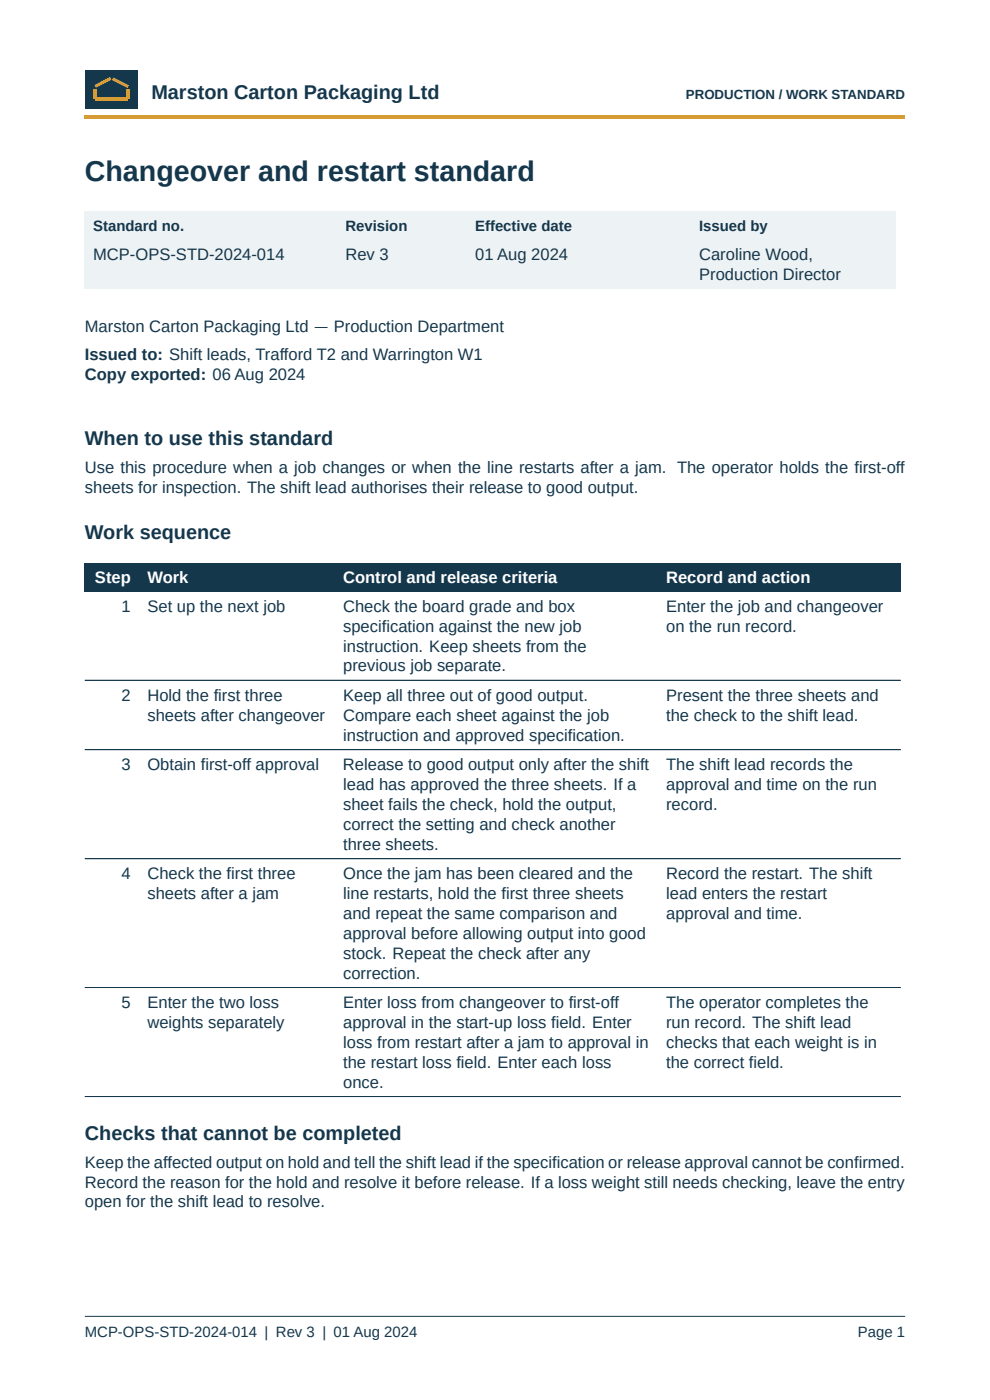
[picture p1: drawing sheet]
<svg xmlns="http://www.w3.org/2000/svg" width="210mm" height="297mm" viewBox="0 0 210 297" stroke-linecap="round" stroke-linejoin="round" font-family="sans-serif">
<defs><g id="words">
<text font-size="6.1" fill="#15374c" x="18" y="38.4">Changeover and restart standard</text>
<g font-size="4.2" fill="#15374c">
<text x="32.1" y="21">Marston Carton Packaging Ltd</text>
<text x="18" y="94.4">When to use this standard</text>
<text x="18" y="114.3">Work sequence</text>
<text x="18" y="241.8">Checks that cannot be completed</text>
</g>
<g font-size="3.5" fill="#15374c">
<text x="19.8" y="55.2">MCP-OPS-STD-2024-014</text>
<text x="73.3" y="55.2">Rev 3</text>
<text x="100.8" y="55.2">01 Aug 2024</text>
<text x="148.3" y="55.2">Caroline Wood,</text>
<text x="148.3" y="59.4">Production Director</text>
<text x="18" y="70.3">Marston Carton Packaging Ltd — Production Department</text>
<text x="18" y="76.3">Issued to: Shift leads, Trafford T2 and Warrington W1</text>
<text x="18" y="80.5">Copy exported: 06 Aug 2024</text>
<text x="18" y="100.4">Use this procedure when a job changes or when the line restarts after a jam. The operator holds the first-off</text>
<text x="18" y="104.6">sheets for inspection. The shift lead authorises their release to good output.</text>
<text x="25.8" y="129.8">1</text>
<text x="31.3" y="129.8">Set up the next job</text>
<text x="72.8" y="129.8">Check the board grade and box</text>
<text x="141.3" y="129.8">Enter the job and changeover</text>
<text x="72.8" y="134">specification against the new job</text>
<text x="141.3" y="134">on the run record.</text>
<text x="72.8" y="138.2">instruction. Keep sheets from the</text>
<text x="72.8" y="142.4">previous job separate.</text>
<text x="25.8" y="148.7">2</text>
<text x="31.3" y="148.7">Hold the first three</text>
<text x="72.8" y="148.7">Keep all three out of good output.</text>
<text x="141.3" y="148.7">Present the three sheets and</text>
<text x="31.3" y="152.9">sheets after changeover</text>
<text x="72.8" y="152.9">Compare each sheet against the job</text>
<text x="141.3" y="152.9">the check to the shift lead.</text>
<text x="72.8" y="157.1">instruction and approved specification.</text>
<text x="25.8" y="163.4">3</text>
<text x="31.3" y="163.4">Obtain first-off approval</text>
<text x="72.8" y="163.4">Release to good output only after the shift</text>
<text x="72.8" y="167.6">lead has approved the three sheets. If a</text>
<text x="141.3" y="163.4">The shift lead records the</text>
<text x="141.3" y="167.6">approval and time on the run</text>
<text x="72.8" y="171.8">sheet fails the check, hold the output,</text>
<text x="141.3" y="171.8">record.</text>
<text x="72.8" y="176">correct the setting and check another</text>
<text x="72.8" y="180.2">three sheets.</text>
<text x="25.8" y="186.5">4</text>
<text x="31.3" y="186.5">Check the first three</text>
<text x="31.3" y="190.7">sheets after a jam</text>
<text x="72.8" y="186.5">Once the jam has been cleared and the</text>
<text x="72.8" y="190.7">line restarts, hold the first three sheets</text>
<text x="141.3" y="186.5">Record the restart. The shift</text>
<text x="141.3" y="190.7">lead enters the restart</text>
<text x="72.8" y="194.9">and repeat the same comparison and</text>
<text x="141.3" y="194.9">approval and time.</text>
<text x="72.8" y="199.2">approval before allowing output into good</text>
<text x="72.8" y="203.4">stock. Repeat the check after any</text>
<text x="72.8" y="207.6">correction.</text>
<text x="25.8" y="213.8">5</text>
<text x="31.3" y="213.8">Enter the two loss</text>
<text x="72.8" y="213.8">Enter loss from changeover to first-off</text>
<text x="141.3" y="213.8">The operator completes the</text>
<text x="31.3" y="218.1">weights separately</text>
<text x="72.8" y="218.1">approval in the start-up loss field. Enter</text>
<text x="141.3" y="218.1">run record. The shift lead</text>
<text x="72.8" y="222.3">loss from restart after a jam to approval in</text>
<text x="72.8" y="226.5">the restart loss field. Enter each loss</text>
<text x="141.3" y="222.3">checks that each weight is in</text>
<text x="141.3" y="226.5">the correct field.</text>
<text x="72.8" y="230.7">once.</text>
<text x="18" y="247.7">Keep the affected output on hold and tell the shift lead if the specification or release approval cannot be confirmed.</text>
<text x="18" y="251.9">Record the reason for the hold and resolve it before release. If a loss weight still needs checking, leave the entry</text>
<text x="18" y="256.2">open for the shift lead to resolve.</text>
</g>
<g font-size="3.5" fill="#fff">
<text x="20.1" y="123.7">Step</text>
<text x="31.3" y="123.7">Work</text>
<text x="72.8" y="123.7">Control and release criteria</text>
<text x="141.3" y="123.7">Record and action</text>
</g>
<g font-size="3.2" fill="#15374c">
<text x="19.8" y="49.1">Standard no.</text>
<text x="73.3" y="49.1">Revision</text>
<text x="100.8" y="49.1">Effective date</text>
<text x="148.3" y="49.1">Issued by</text>
<text x="18" y="283.5">MCP-OPS-STD-2024-014 | Rev 3 | 01 Aug 2024</text>
<text x="182" y="283.5">Page 1</text>
</g>
<text font-size="2.8" fill="#15374c" x="145.5" y="21">PRODUCTION / WORK STANDARD</text>
</g></defs>
<path d="M18 14.9h11.1v8.2h-11.1z" fill="#15374c"/>
<g fill="#d89c36">
<path d="M20.1 20.7h7v.6h-7z"/>
<path d="M19.7 19h.7v2h-.7z"/>
<path d="M26.7 19h.7v2h-.7z"/>
<path d="M20.1 18l3.3-1.7 .2 .6-3.3 1.7z"/>
<path d="M24 16.4l3.3 1.7-.2 .6-3.3-1.7z"/>
<path d="M18 24.4h174v.8h-174z"/>
</g>
<g fill="#edf2f4">
<path d="M18 44.8h53.5v6.1h-53.5z"/>
<path d="M71.5 44.8h27.5v6.1h-27.5z"/>
<path d="M99 44.8h47.5v6.1h-47.5z"/>
<path d="M146.5 44.8h43.6v6.1h-43.6z"/>
<path d="M18 50.9h53.5v10.3h-53.5z"/>
<path d="M71.5 50.9h27.5v10.3h-27.5z"/>
<path d="M99 50.9h47.5v10.3h-47.5z"/>
<path d="M146.5 50.9h43.6v10.3h-43.6z"/>
</g>
<g fill="#15374c">
<path d="M18 119.4h11.5v6.1h-11.5z"/>
<path d="M29.5 119.4h41.5v6.1h-41.5z"/>
<path d="M71 119.4h68.5v6.1h-68.5z"/>
<path d="M139.5 119.4h51.6v6.1h-51.6z"/>
</g>
<path d="M18 144.3h173.1M18 159h173.1M18 182.2h173.1M18 209.5h173.1M18 232.6h173.1M18 279.3h174" fill="none" stroke="#15374c" stroke-width=".21"/>
<use href="#words"/>
</svg>
